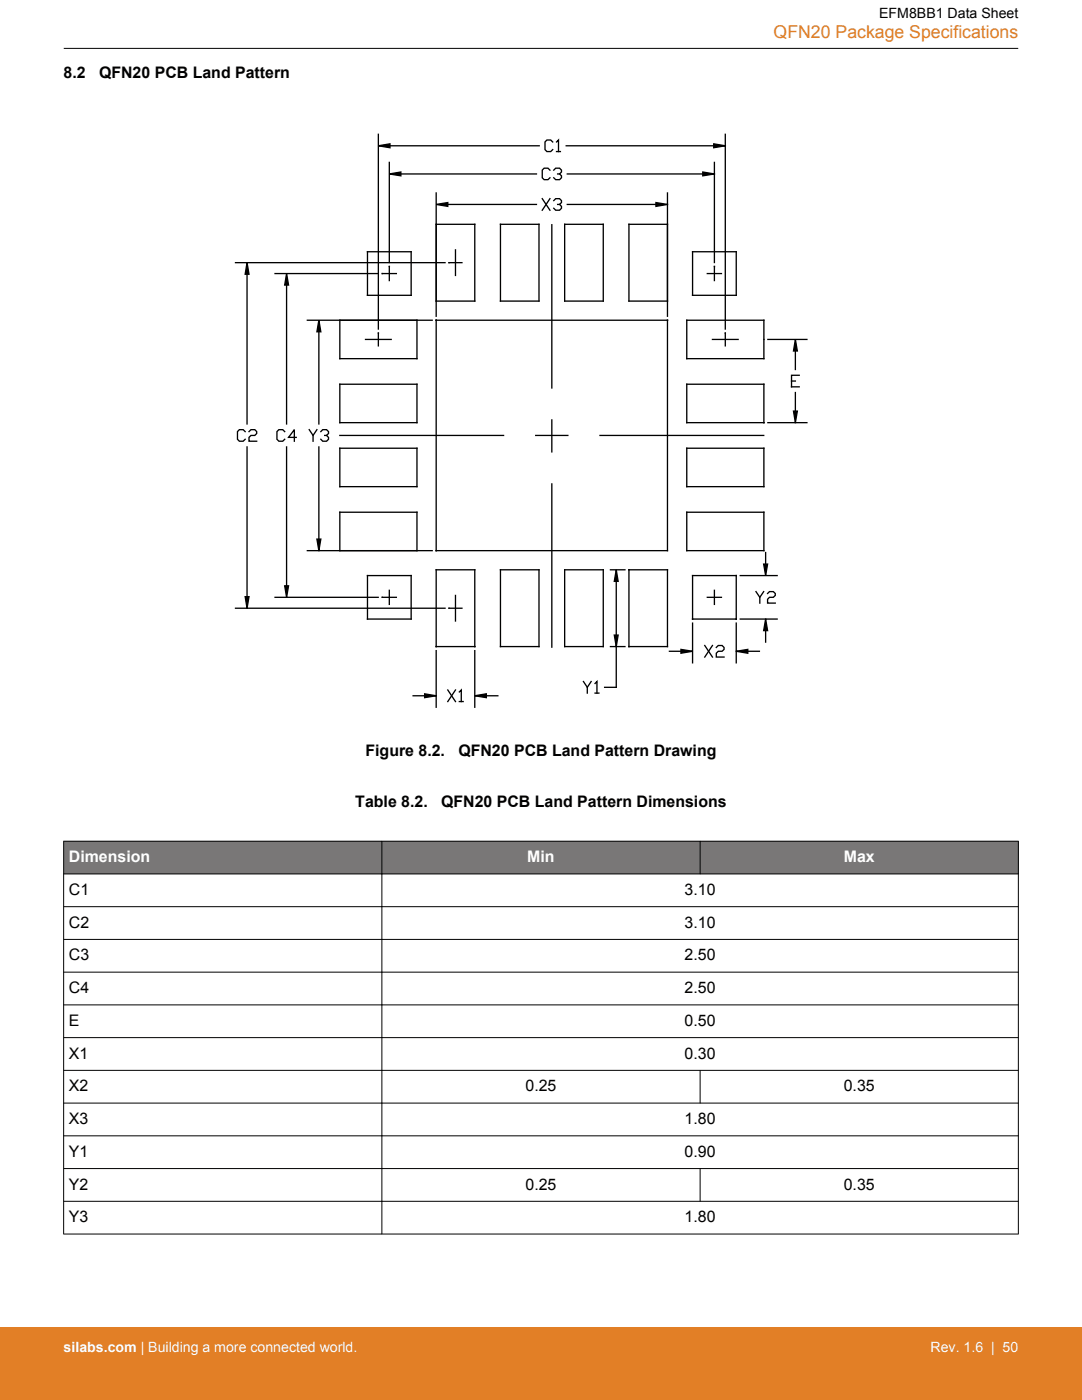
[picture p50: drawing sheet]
<svg xmlns="http://www.w3.org/2000/svg" width="216mm" height="279mm" viewBox="0 0 216 279" stroke-linecap="round" stroke-linejoin="round" font-family="sans-serif">
<defs><g id="words">
<text font-size="3.5" fill="#e27f26" x="154.4" y="7.5">QFN20 Package Specifications</text>
<g font-size="3.2">
<text x="12.7" y="15.5">8.2</text>
<text x="19.8" y="15.5">QFN20 PCB Land Pattern</text>
<text x="72.9" y="150.9">Figure 8.2.</text>
<text x="91.5" y="150.9">QFN20 PCB Land Pattern Drawing</text>
<text x="70.9" y="161.1">Table 8.2.</text>
<text x="88" y="161.1">QFN20 PCB Land Pattern Dimensions</text>
<text x="13.7" y="178.6">C1</text>
<text x="136.6" y="178.6">3.10</text>
<text x="13.7" y="185.1">C2</text>
<text x="136.6" y="185.1">3.10</text>
<text x="13.7" y="191.7">C3</text>
<text x="136.6" y="191.7">2.50</text>
<text x="13.7" y="198.2">C4</text>
<text x="136.6" y="198.2">2.50</text>
<text x="13.7" y="204.7">E</text>
<text x="136.6" y="204.7">0.50</text>
<text x="13.7" y="211.3">X1</text>
<text x="136.6" y="211.3">0.30</text>
<text x="13.7" y="217.8">X2</text>
<text x="104.9" y="217.8">0.25</text>
<text x="168.4" y="217.8">0.35</text>
<text x="13.7" y="224.3">X3</text>
<text x="136.6" y="224.3">1.80</text>
<text x="13.7" y="230.9">Y1</text>
<text x="136.6" y="230.9">0.90</text>
<text x="13.7" y="237.4">Y2</text>
<text x="104.9" y="237.4">0.25</text>
<text x="168.4" y="237.4">0.35</text>
<text x="13.7" y="243.9">Y3</text>
<text x="136.6" y="243.9">1.80</text>
</g>
<g font-size="3.2" fill="#fff">
<text x="13.7" y="172.1">Dimension</text>
<text x="105.2" y="172.1">Min</text>
<text x="168.4" y="172.1">Max</text>
</g>
<text font-size="2.8" x="175.4" y="3.5">EFM8BB1 Data Sheet</text>
<g font-size="2.8" fill="#fff">
<text x="12.7" y="269.9">silabs.com | Building a more connected world.</text>
<text x="185.7" y="269.9">Rev. 1.6 | 50</text>
</g>
</g></defs>
<g fill="none" stroke="#000" stroke-width=".26">
<path d="M75.5 29.1l2.3-.4v.8zM75.5 26.8v38.9M77.7 34.7l2.3-.4v.8zM77.7 32.4v20M77.8 29.1h29.8M80 34.7h27M87 38.5v24.6M108.2 39.6l1.5 2.4M109.7 34l-.4-.4h-.7l-.4 .4v1.5l.4 .4h.7l.4-.4M109.7 39.6l-1.5 2.4M110.3 28.3l-.4-.4h-.8l-.4 .4v1.6l.4 .3h.8l.4-.3M110.5 34l.4-.4h.8l.3 .4v.3l-.3 .4h-.4"/>
<path d="M111.1 28.3l.3-.4v2.3M111.1 30.2h.7M111.7 34.7l.3 .4v.4l-.3 .4h-.8l-.4-.4M113 29.1h29.4M113.2 34.7h27M133.2 38.5v24.6M140.2 34.3l2.4 .4-2.4 .4zM142.4 28.7l2.3 .4-2.3 .4zM142.6 32.4v20M142.6 34.7h.1M144.7 26.8v38.9M144.7 29.1h.1"/>
<path d="M47 52.4h41.8M49.3 52.4l.4 2.3h-.8zM49.3 54.7v29.9M54.9 54.6h20.6M57.2 54.6l.4 2.3h-.8zM57.2 56.9v27.7M73.3 50.2h8.7v8.7h-8.7zM76.3 54.6h2.8M77.7 53.2v2.8M87 40.8l2.4-.4v.8zM87 44.8h7.7v15.3h-7.7M89.4 40.8h17.6"/>
<path d="M89.6 52.4h2.6M90.9 49.9v5.1M99.9 44.8h7.6v15.3h-7.6zM110.1 44.9v32.5M110.5 40l.4-.4h.8l.3 .4v.4l-.3 .4h-.4M111.7 40.8l.3 .4v.4l-.3 .4h-.8l-.4-.4M112.7 44.8h7.7v15.3h-7.7zM113.2 40.8h17.7M130.9 40.4l2.3 .4-2.3 .4zM133.2 40.8h.1M133.2 44.8h-7.7v15.3h7.7M138.2 50.2h8.7v8.7h-8.7z"/>
<path d="M141.1 54.6h2.9M142.6 53.2v2.8M142.6 53.2h.1M61.3 63.9h24.9M63.6 63.9l.4 2.3h-.8zM63.6 66.2v18.4M67.8 76.7h15.4v7.7h-15.4zM67.8 63.9v7.7h15.4v-7.7M72.9 67.7h5.2M75.5 66.5v2.5M87 63.9h46.2v46h-46.2zM137 76.7h15.4v7.7h-15.4z"/>
<path d="M137 63.9h15.4v7.7h-15.4zM142.2 67.7h5.1M144.7 66.5v2.5M144.7 66.5h.1M152.4 67.7h.1M153.2 67.7h7.8M157.9 76h.8M158.7 67.7l.4 2.3h-.8zM158.7 70v3.7M158.7 78.3v3.7M159.5 74.9h-1.6v2.3h1.6M48.9 86.1l-.4-.4h-.7l-.4 .4v1.6l.4 .4h.7l.4-.4"/>
<path d="M49.3 89.2v29.9M49.7 86.1l.4-.4h.7l.4 .4v.4l-.4 .4h-.7l-.4 .4v.8h1.5M56.8 86.1l-.4-.4h-.7l-.4 .4v1.6l.4 .4h.7l.4-.4M57.2 89.2v27.7M59.1 87.3h-1.5l1.1-1.6v2.4M61.7 85.7l.8 1.2v1.2M63.2 85.7l-.7 1.2M63.6 89.2v18.4M64 86.1l.4-.4h.8l.4 .4v.4l-.4 .4h-.4M65.2 86.9l.4 .4v.4l-.4 .4h-.8l-.4-.4M67.8 86.9h32.7M67.8 89.5h15.4v7.6h-15.4z"/>
<path d="M106.9 86.9h6.4M110.1 83.8v6.4M110.1 96.6v32.6M119.7 86.9h32.7M137 89.5h15.4v7.6h-15.4zM153.2 84.4h7.8M158.3 82h.8l-.4 2.4zM48.9 119.1h.8l-.4 2.3zM54.9 119.2h20.6M56.8 116.9h.8l-.4 2.3zM61.3 109.9h24.9M63.2 107.6h.8l-.4 2.3z"/>
<path d="M67.8 109.9v-7.7h15.4v7.7M73.3 114.9h8.7v8.6h-8.7zM76.3 119.2h2.8M77.7 117.8v2.8M87 113.7h7.7l.1 15.3h-7.8zM90.9 118.8v5.1M99.9 113.7h7.6v15.3h-7.6zM112.7 113.7h7.7v15.3h-7.7zM121.8 113.7h2.9M123 113.7l.3 2.3h-.7zM123 116v10.7M125.5 113.7h7.7v15.3h-7.7z"/>
<path d="M137 102.2h15.4v7.7h-15.4zM138.2 114.9h8.7v8.6h-8.7zM141.1 119.2h2.9M142.6 117.8v2.8M147.7 114.9h7.4M150.8 118.1l.8 1.1v1.2M152.4 112.6h.8l-.4 2.3zM152.4 118.1l-.8 1.1M152.8 110.3v2.3M153.2 118.4l.3-.3h.8l.4 .3v.4l-.4 .4h-.8l-.3 .4v.8h1.5M47 121.4h41.8M82.4 138.9h2.3"/>
<path d="M84.7 138.5l2.3 .4-2.3 .3zM87 129.8v11.3M87 138.9h.1M89.4 137.7l1.5 2.3M89.6 121.4h2.6M90.9 137.7l-1.5 2.3M91.7 138.1l.3-.4v2.3M94.7 138.9l2.3-.4v.7zM94.7 129.8v11.3M97 138.9h2.3M116.4 136l.8 1.2v1.1M118 136l-.8 1.2"/>
<path d="M118.7 136.4l.4-.4v2.3M118.7 138.3h.8M121.8 129h2.9M122.6 126.7h.7l-.3 2.3zM123 129v8.2h-2.4M133.6 130h2.3M135.9 129.6l2.3 .4-2.3 .4zM138.2 124.4v7.9M140.6 128.8l1.6 2.3M142.2 128.8l-1.6 2.3M142.9 129.2l.4-.4h.8l.4 .4v.4l-.4 .4h-.8l-.4 .4v.7h1.6M146.9 130l2.3-.4v.8z"/>
<path d="M146.9 124.4v7.9M146.9 130h.1M147.7 123.5h7.4M149.2 130h2.3M152.8 123.5l.4 2.4h-.8zM152.8 125.9v2.2M91.7 140h.7"/>
</g>
<g fill="#000">
<path d="M75.5 29.1l2.3-.4v.8zM77.7 34.7l2.3-.4v.8zM140.2 34.3l2.4 .4-2.4 .4zM142.4 28.7l2.3 .4-2.3 .4zM49.3 52.4l.4 2.3h-.8zM57.2 54.6l.4 2.3h-.8zM87 40.8l2.4-.4v.8zM130.9 40.4l2.3 .4-2.3 .4zM63.6 63.9l.4 2.3h-.8zM158.7 67.7l.4 2.3h-.8zM158.3 82h.8l-.4 2.4zM48.9 119.1h.8l-.4 2.3z"/>
<path d="M56.8 116.9h.8l-.4 2.3zM63.2 107.6h.8l-.4 2.3zM123 113.7l.3 2.3h-.7zM152.4 112.6h.8l-.4 2.3zM84.7 138.5l2.3 .4-2.3 .3zM94.7 138.9l2.3-.4v.7zM122.6 126.7h.7l-.3 2.3zM135.9 129.6l2.3 .4-2.3 .4zM146.9 130l2.3-.4v.8zM152.8 123.5l.4 2.4h-.8z"/>
</g>
<g fill="#797777">
<path d="M12.7 167.9h190.5v6.5h-190.5z" fill-rule="evenodd"/>
<path d="M12.7 167.9h190.5v6.5h-190.5z" fill-rule="evenodd"/>
</g>
<g fill="none" stroke="#000" stroke-width=".2">
<path d="M12.7 9.7h190.5M12.7 167.9h190.5M12.7 174.4h190.5M12.7 167.8v78.5M76.2 167.8v78.5M139.7 167.8v6.7M203.2 167.8v78.5M12.7 180.9h190.5M12.7 187.5h190.5M12.7 194h190.5M12.7 200.5h190.5M12.7 207.1h190.5"/>
<path d="M12.7 213.6h190.5M139.7 213.6v6.6M12.7 220.1h190.5M12.7 226.7h190.5M12.7 233.2h190.5M12.7 239.7h190.5M139.7 233.2v6.6M12.7 246.3h190.5"/>
</g>
<path d="M0 264.9h215.9v14.5h-215.9z" fill="#e27f26"/>
<use href="#words"/>
</svg>
